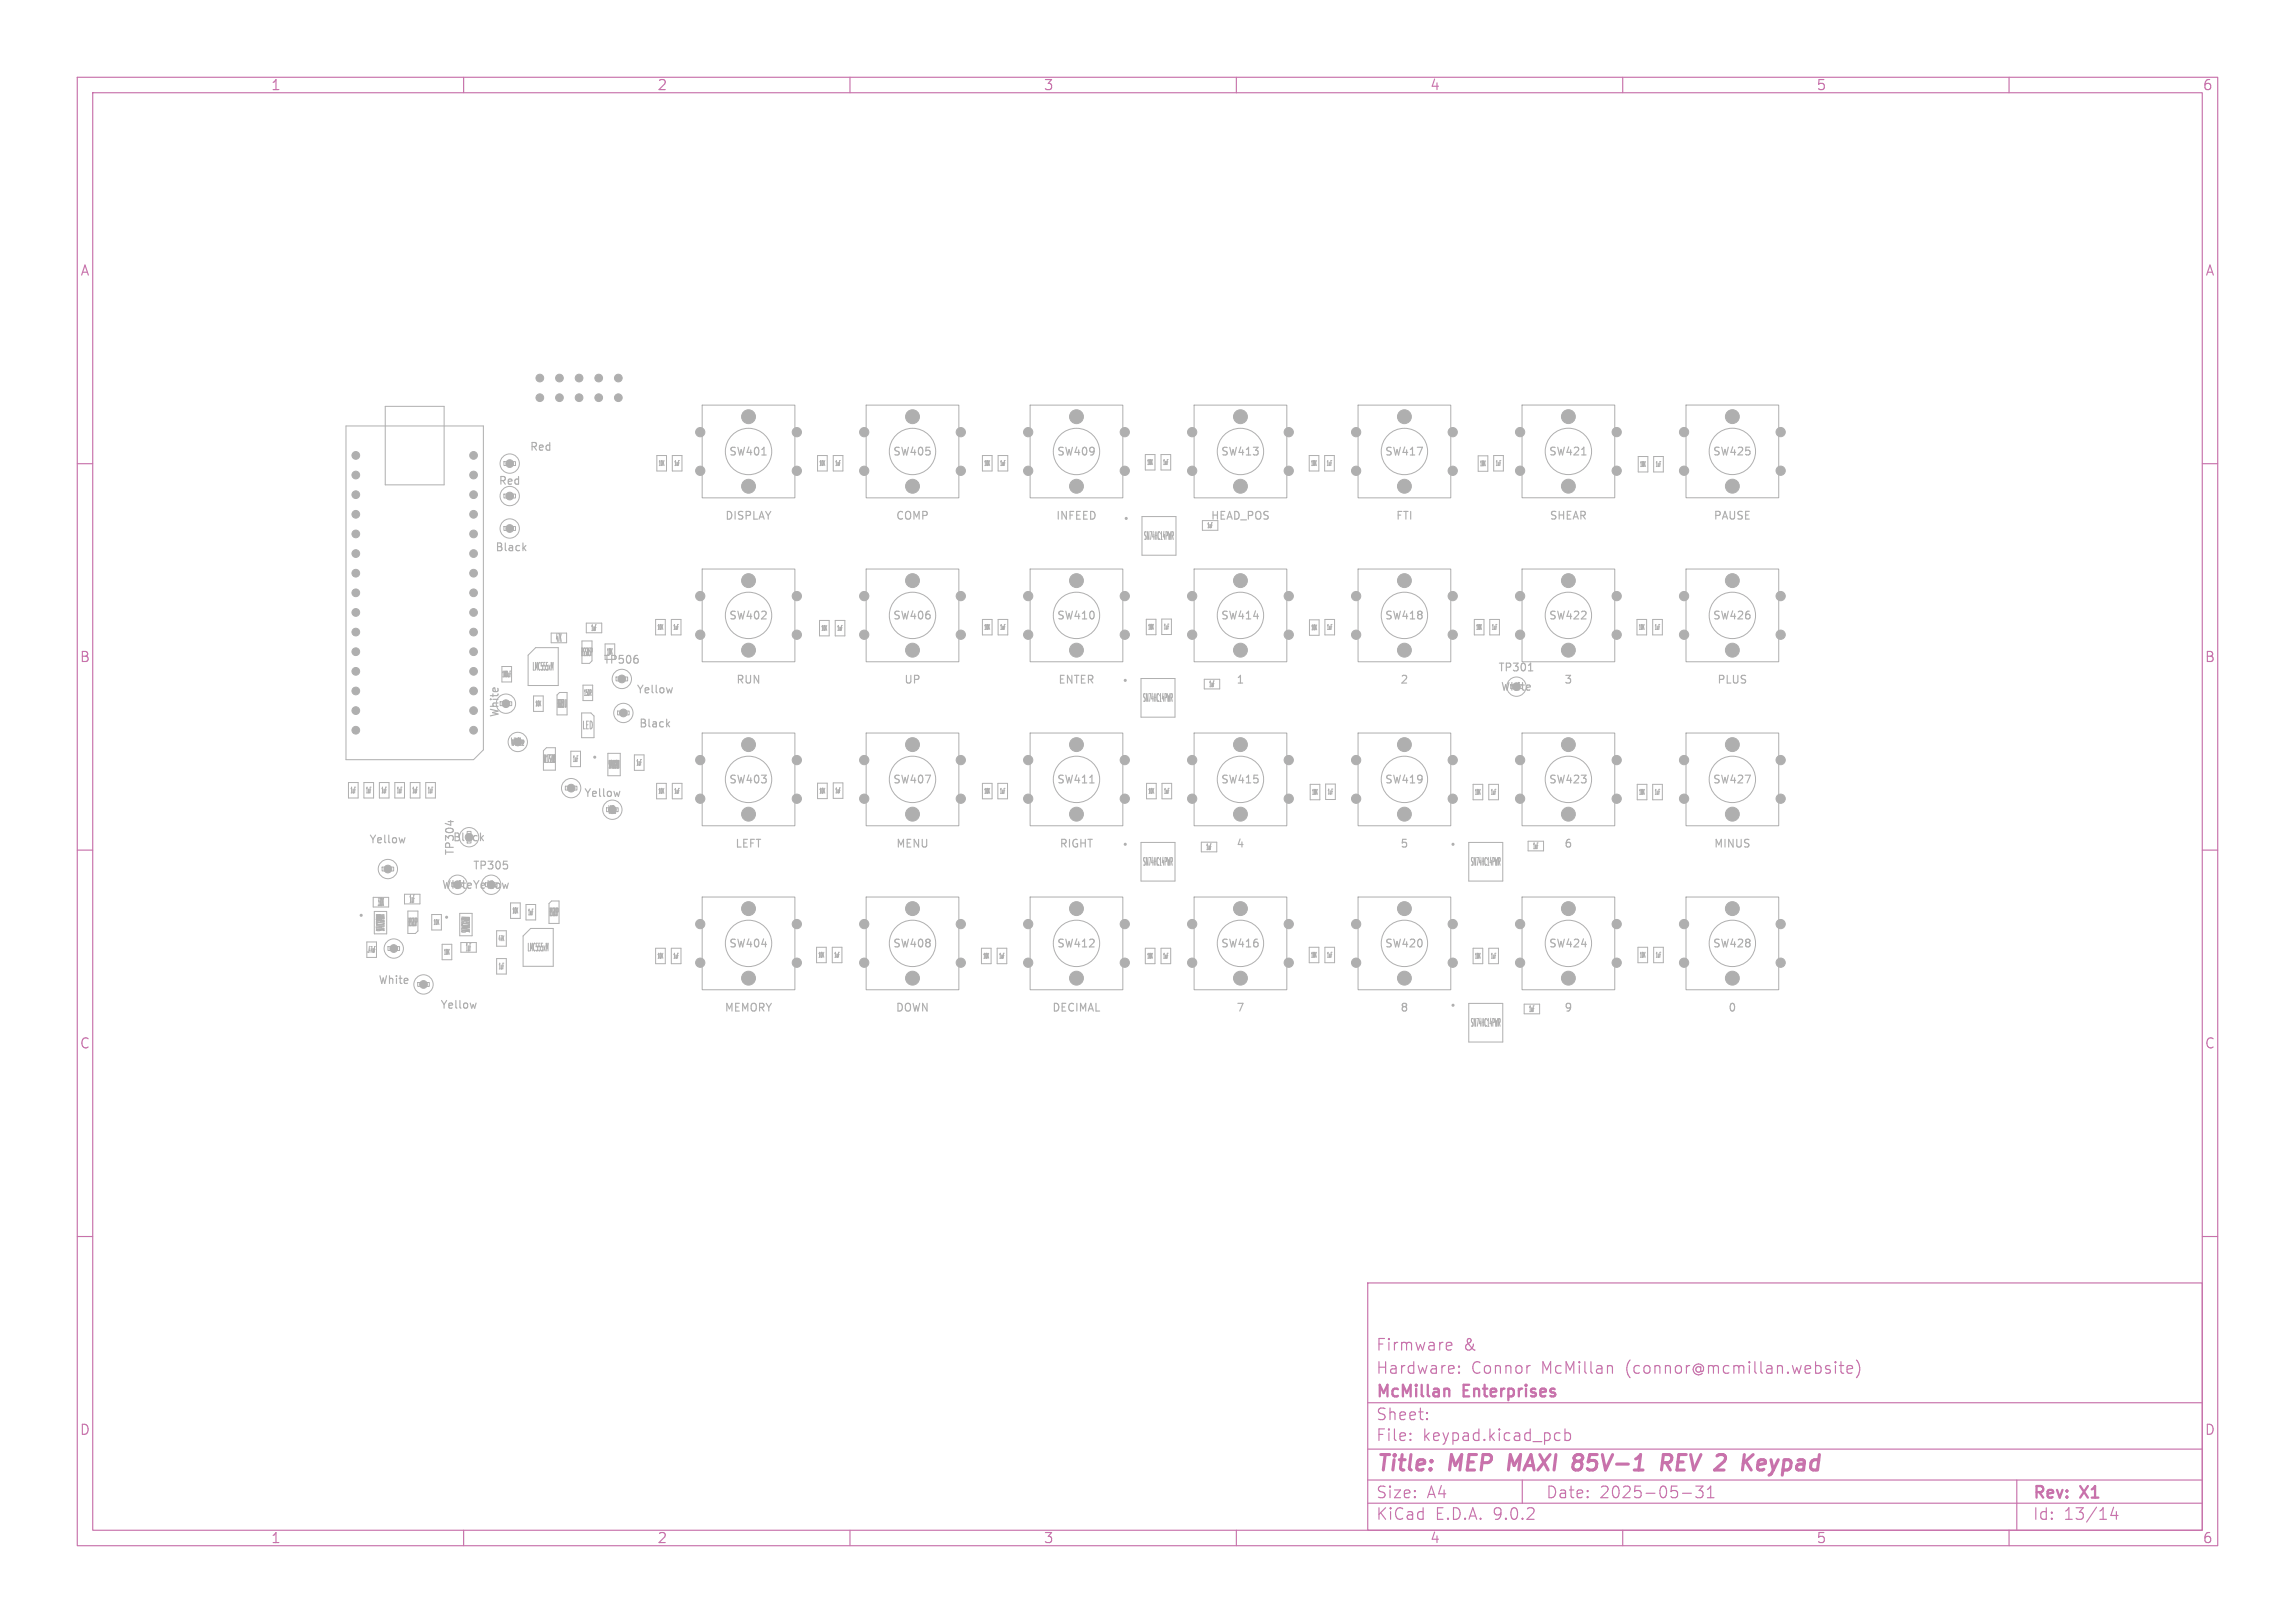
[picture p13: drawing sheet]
<svg xmlns="http://www.w3.org/2000/svg" width="297mm" height="210mm" viewBox="0 0 297 210" stroke-linecap="round" stroke-linejoin="round" font-family="sans-serif">
<defs><g id="words">
<g font-size="2.8" fill="#c872ab">
<text x="178" y="190.9">Title:</text>
<text x="187.7" y="190.9">MEP</text>
<text x="196.1" y="190.9">MAXI</text>
<text x="205.3" y="190.9">85V-1</text>
<text x="217.5" y="190.9">REV 2</text>
<text x="229.6" y="190.9">Keypad</text>
</g>
<g font-size="2.1" fill="#c872ab">
<text x="178" y="178">Hardware:</text>
<text x="178" y="175">Firmware</text>
<text x="189.4" y="175">&amp;</text>
<text x="190.4" y="178">Connor</text>
<text x="199.5" y="178">McMillan</text>
<text x="210.5" y="178">(connor@mcmillan.website)</text>
<text x="178" y="184">Sheet:</text>
<text x="178" y="181.2">McMillan</text>
<text x="189.5" y="181.2">Enterprises</text>
<text x="178" y="186.7">File:</text>
<text x="184.1" y="186.7">keypad.kicad_pcb</text>
<text x="178" y="196.9">KiCad</text>
<text x="178" y="194.1">Size:</text>
<text x="184.7" y="194.1">A4</text>
<text x="185.7" y="196.9">E.D.A.</text>
<text x="193.3" y="196.9">9.0.2</text>
<text x="200" y="194.1">Date:</text>
<text x="207" y="194.1">2025-05-31</text>
<text x="263" y="194.3">Rev:</text>
<text x="263" y="196.9">Id:</text>
<text x="267.1" y="196.9">13/14</text>
<text x="269.4" y="194.3">X1</text>
</g>
<g font-size="1.8" fill="#c872ab">
<text x="35" y="11.9">1</text>
<text x="85" y="11.9">2</text>
<text x="135" y="11.9">3</text>
<text x="185" y="11.9">4</text>
<text x="235" y="11.9">5</text>
<text x="285" y="11.9">6</text>
<text x="10.3" y="35.9">A</text>
<text x="285.4" y="35.9">A</text>
<text x="10.3" y="85.9">B</text>
<text x="285.3" y="85.9">B</text>
<text x="10.3" y="135.9">C</text>
<text x="285.3" y="135.9">C</text>
<text x="10.3" y="185.9">D</text>
<text x="285.3" y="185.9">D</text>
<text x="35" y="199.9">1</text>
<text x="85" y="199.9">2</text>
<text x="135" y="199.9">3</text>
<text x="185" y="199.9">4</text>
<text x="235" y="199.9">5</text>
<text x="285" y="199.9">6</text>
</g>
<g font-size="1.4" fill="#afafaf">
<text x="68.5" y="58.5">Red</text>
<text x="94.3" y="59.1">SW401</text>
<text x="115.5" y="59.1">SW405</text>
<text x="136.7" y="59.1">SW409</text>
<text x="157.9" y="59.1">SW413</text>
<text x="179.1" y="59.1">SW417</text>
<text x="200.4" y="59.1">SW421</text>
<text x="221.6" y="59.1">SW425</text>
<text x="64.5" y="62.9">Red</text>
<text x="64" y="71.5">Black</text>
<text x="93.8" y="67.4">DISPLAY</text>
<text x="115.9" y="67.4">COMP</text>
<text x="136.6" y="67.4">INFEED</text>
<text x="148" y="70">SN74HC14PWR</text>
<text x="156.6" y="67.4">HEAD_POS</text>
<text x="180.6" y="67.4">FTI</text>
<text x="200.5" y="67.4">SHEAR</text>
<text x="221.7" y="67.4">PAUSE</text>
<text x="71.9" y="83.1">47K</text>
<text x="94.3" y="80.4">SW402</text>
<text x="115.5" y="80.4">SW406</text>
<text x="136.7" y="80.4">SW410</text>
<text x="157.9" y="80.4">SW414</text>
<text x="179.1" y="80.4">SW418</text>
<text x="200.4" y="80.4">SW422</text>
<text x="221.6" y="80.4">SW426</text>
<text x="68.8" y="86.9">LMC555xM</text>
<text x="75.2" y="85">BSS83P</text>
<text x="78" y="86.1">TP506</text>
<text x="82.3" y="89.9">Yellow</text>
<text x="95.2" y="88.7">RUN</text>
<text x="116.9" y="88.7">UP</text>
<text x="136.9" y="88.7">ENTER</text>
<text x="159.9" y="88.7">1</text>
<text x="181.1" y="88.7">2</text>
<text x="193.8" y="87.1">TP301</text>
<text x="194.1" y="89.6">White</text>
<text x="202.4" y="88.7">3</text>
<text x="222.2" y="88.7">PLUS</text>
<text x="64.7" y="92.9" transform="rotate(-90 64.7 92.9)">White</text>
<text x="72.1" y="91.6">BSS138 JI</text>
<text x="75.3" y="94.5">LED</text>
<text x="82.6" y="94.3">Black</text>
<text x="147.8" y="90.9">SN74HC14PWR</text>
<text x="66" y="96.7">White</text>
<text x="70.3" y="98.8">NL17SZ08</text>
<text x="78.8" y="99.5">SN74LVC2G14DBV</text>
<text x="94.3" y="101.6">SW403</text>
<text x="115.5" y="101.6">SW407</text>
<text x="136.7" y="101.6">SW411</text>
<text x="157.9" y="101.6">SW415</text>
<text x="179.1" y="101.6">SW419</text>
<text x="200.4" y="101.6">SW423</text>
<text x="221.6" y="101.6">SW427</text>
<text x="75.5" y="103.3">Yellow</text>
<text x="78.7" y="105.4">White</text>
<text x="47.7" y="109.3">Yellow</text>
<text x="58.5" y="109.1">Black</text>
<text x="58.9" y="110.8" transform="rotate(-90 58.9 110.8)">TP304</text>
<text x="61.1" y="112.7">TP305</text>
<text x="95.1" y="109.9">LEFT</text>
<text x="115.9" y="109.9">MENU</text>
<text x="137" y="109.9">RIGHT</text>
<text x="147.8" y="112.1">SN74HC14PWR</text>
<text x="159.9" y="109.9">4</text>
<text x="181.1" y="109.9">5</text>
<text x="190.3" y="112.1">SN74HC14PWR</text>
<text x="202.4" y="109.9">6</text>
<text x="221.7" y="109.9">MINUS</text>
<text x="48.9" y="117.3">330K</text>
<text x="52.8" y="119.9">BSS83P</text>
<text x="52.9" y="116.9">1uF</text>
<text x="57.1" y="115.2">White Yellow</text>
<text x="71.1" y="118.6">BSS83P</text>
<text x="49.8" y="120.5" transform="rotate(-90 49.8 120.5)">SN74LVC2G14DBVR</text>
<text x="60.2" y="123.2">1uF</text>
<text x="60.9" y="120.7" transform="rotate(-90 60.9 120.7)">SN74LVC2G14DBV</text>
<text x="68.2" y="123.2">LMC555xM</text>
<text x="94.3" y="122.8">SW404</text>
<text x="115.5" y="122.8">SW408</text>
<text x="136.7" y="122.8">SW412</text>
<text x="157.9" y="122.8">SW416</text>
<text x="179.1" y="122.8">SW420</text>
<text x="200.4" y="122.8">SW424</text>
<text x="221.6" y="122.8">SW428</text>
<text x="48.9" y="127.5">White</text>
<text x="56.9" y="130.7">Yellow</text>
<text x="93.7" y="131.1">MEMORY</text>
<text x="115.8" y="131.1">DOWN</text>
<text x="136.1" y="131.1">DECIMAL</text>
<text x="159.9" y="131.1">7</text>
<text x="181.1" y="131.1">8</text>
<text x="202.4" y="131.1">9</text>
<text x="223.6" y="131.1">0</text>
<text x="190.3" y="133">SN74HC14PWR</text>
</g>
<g font-size="1" fill="#afafaf">
<text x="76.5" y="81.7">1uF</text>
<text x="64.9" y="87.7">100uF</text>
<text x="78.5" y="84.8">10K</text>
<text x="156.4" y="89">1uF</text>
<text x="75.5" y="90.1">150R</text>
<text x="74.1" y="98.7">1uF</text>
<text x="82.3" y="99.1">1uF</text>
<text x="45.3" y="102.7">1uF</text>
<text x="47.3" y="102.7">1uF</text>
<text x="49.3" y="102.7">1uF</text>
<text x="51.3" y="102.7">1uF</text>
<text x="53.3" y="102.7">1uF</text>
<text x="55.3" y="102.7">1uF</text>
<text x="156.1" y="110.1">1uF</text>
<text x="198.3" y="109.9">1uF</text>
<text x="66.3" y="118.3">10K</text>
<text x="68.3" y="118.5">1uF</text>
<text x="47.5" y="123.4">.47uF</text>
<text x="64.5" y="125.5">1uF</text>
<text x="197.8" y="131">1uF</text>
</g>
<g font-size=".9" fill="#afafaf">
<text x="85.2" y="60.4">10K</text>
<text x="87.2" y="60.4">1uF</text>
<text x="106" y="60.4">10K</text>
<text x="108" y="60.4">1uF</text>
<text x="127.3" y="60.4">10K</text>
<text x="129.4" y="60.4">1uF</text>
<text x="148.4" y="60.2">10K</text>
<text x="150.5" y="60.2">1uF</text>
<text x="169.6" y="60.4">10K</text>
<text x="171.6" y="60.4">1uF</text>
<text x="191.5" y="60.4">10K</text>
<text x="193.5" y="60.4">1uF</text>
<text x="212.2" y="60.5">10K</text>
<text x="214.2" y="60.5">1uF</text>
<text x="156.2" y="68.4">1uF</text>
<text x="85" y="81.6">10K</text>
<text x="87.1" y="81.6">1uF</text>
<text x="106.2" y="81.7">10K</text>
<text x="108.3" y="81.7">1uF</text>
<text x="127.3" y="81.6">10K</text>
<text x="129.4" y="81.6">1uF</text>
<text x="148.5" y="81.5">10K</text>
<text x="150.6" y="81.5">1uF</text>
<text x="169.7" y="81.6">10K</text>
<text x="171.7" y="81.6">1uF</text>
<text x="191" y="81.6">10K</text>
<text x="193" y="81.6">1uF</text>
<text x="212" y="81.6">10K</text>
<text x="214.1" y="81.6">1uF</text>
<text x="69.2" y="91.5">10K</text>
<text x="85.2" y="102.8">10K</text>
<text x="87.2" y="102.8">1uF</text>
<text x="106" y="102.8">10K</text>
<text x="108" y="102.7">1uF</text>
<text x="127.3" y="102.8">10K</text>
<text x="129.4" y="102.8">1uF</text>
<text x="148.6" y="102.8">10K</text>
<text x="150.6" y="102.8">1uF</text>
<text x="169.7" y="102.9">10K</text>
<text x="171.8" y="102.9">1uF</text>
<text x="190.8" y="102.9">10K</text>
<text x="192.9" y="102.9">1uF</text>
<text x="212.1" y="102.9">10K</text>
<text x="214.1" y="102.9">1uF</text>
<text x="56.1" y="119.8">10K</text>
<text x="57.4" y="123.6">10K</text>
<text x="64.5" y="121.9">47K</text>
<text x="85" y="124.1">10K</text>
<text x="87.1" y="124.1">1uF</text>
<text x="105.9" y="124">10K</text>
<text x="107.9" y="124">1uF</text>
<text x="127.2" y="124.1">10K</text>
<text x="129.3" y="124.1">1uF</text>
<text x="148.4" y="124.1">10K</text>
<text x="150.5" y="124.1">1uF</text>
<text x="169.6" y="124">10K</text>
<text x="171.7" y="124">1uF</text>
<text x="190.8" y="124.1">10K</text>
<text x="192.9" y="124.1">1uF</text>
<text x="212.2" y="124">10K</text>
<text x="214.2" y="124">1uF</text>
</g>
</g></defs>
<g fill="none" stroke="#c872ab" stroke-width=".15">
<path d="M10 10h277v190h-277zM12 12h273v186h-273zM60 10v2M110 10v2M160 10v2M210 10v2M260 10v2M10 60h2M285 60h2M10 110h2M285 110h2M10 160h2"/>
<path d="M177 166h108v32h-108zM187.2 174.6l.2 .1 .4-.1M187.2 173.8l.5-.1 .1 .1 .1 .3-.7 .1M188.8 177.6h.1l-.1 .1M188.8 177.6h-.1l.1 .1M188.8 176.8v.1M188.8 177.6v.1M188.8 176.8h.1l-.1 .1M188.8 176.8h-.1l.1 .1M197.9 176.7h.1M208.2 176.7l.4 .1 .1 .1v.8M237.5 176.2v.1"/>
<path d="M237.5 176.7v1M237.5 176.2l.1 .1h-.1M238 176.7h.6M238.2 176.2v1.3l.1 .1 .3 .1M239 177.2l.7-.1v-.3l-.5-.1-.2 .2 .1 .7 .1 .1 .5-.1M240.2 176a1.72 1.72 0 0 1 0 2.3M285 160h2M60 198v2M110 198v2M160 198v2M177 194.5h108M177 191.5h108"/>
<path d="M177 187.5h108M177 181.5h108M182.5 186.3h.1l-.1 .1M182.5 186.3v.1M182.5 185.5v.1M182.5 185.5h.1l-.1 .1M184.7 183.6v.1M184.7 183.6h-.1l.1 .1M184.7 182.8v.1M184.7 182.8h-.1l.1 .1M197 191.5v3M201.3 186.3l.2 .1 .4-.1"/>
<path d="M201.3 185.5l.2-.1 .4 .1M202.5 185.5l.5-.1 .2 .3v.4l-.1 .2-.1 .1-.5-.1M202.5 184.9v1.5M210 198v2M217.7 193.2h1.2M219.5 192.3h.9l-.5 .6a.41 .41 0 0 1 .5 .3v.3l-.2 .2-.5 .1-.2-.1M221 193.8h.8M221 192.7l.4-.4v1.5M260 198v2M261 191.5v6.5M273.5 195l-.3 1.1h.9M273.9 195.6v1"/>
</g>
<path d="M195.5 188.2l-.3 2M204 189.1h.4M204.1 188.2h.4M204.4 189.1l.2 .1M204.6 190l-.3 .2M204.6 189l-.2 .1M215.1 189.3h.8a.55 .55 0 0 0 .4-.5 .55 .55 0 0 0-.3-.6h-.7l-.3 2M215.6 189.3l.6 .9M227.8 188.9l.6 .1 .1 .4-1 .1M228.3 190.1l-.6 .1" fill="none" stroke="#c872ab" stroke-width=".4"/>
<path d="M187.3 179.7l.3 .2v.8" fill="none" stroke="#c872ab" stroke-width=".3"/>
<g fill="none" stroke="#afafaf" stroke-width=".15">
<path d="M98.6 58.9h.6M204.7 58.9h.6M67.8 70.9l.3 .4M68.1 70.6l-.4 .4M82.5 85.3v.4M86.4 93.7l.3 .4M86.7 93.4l-.4 .4M87 89l-.2 .7M197.8 86.8h.6M52.4 108.4l-.2 .7M58.3 106.2v.6M62.3 108.4l.3 .4"/>
<path d="M62.6 108.1l-.4 .4M65.6 111.9v.4M65.8 114.3l-.2 .6M80.2 102.4l-.2 .7M141 101.3h.6M61.6 129.8l-.2 .7"/>
</g>
<g fill="none" stroke="#afafaf" stroke-width=".13">
<path d="M44.8 55.1h17.8v41.9l-1.3 1.3h-16.5zM49.9 52.6h7.6v10.1h-7.6zM65.2 59.7h1.5v.5h-1.5zM85 58.9h1.3v2h-1.3zM87 58.9h1.3v2h-1.3zM90.9 52.4h12v12h-12zM105.8 58.9h1.3v2h-1.3zM107.8 58.9h1.3v2h-1.3zM112.1 52.4h12v12h-12zM127.1 58.9h1.3v2h-1.3zM129.2 58.9h1.2v2h-1.2zM133.3 52.4h12v12h-12z"/>
<path d="M148.2 58.8h1.3v2h-1.3zM150.3 58.8h1.2v2h-1.2zM154.5 52.4h12v12h-12zM169.4 58.9h1.3v2h-1.3zM171.4 58.9h1.3v2h-1.3zM175.7 52.4h12v12h-12zM191.3 59h1.2v2h-1.2zM193.3 58.9h1.3v2h-1.3zM197 52.4h12v12h-12zM212 59.1h1.3v2h-1.3zM214 59.1h1.3v2h-1.3zM218.2 52.4h12v12h-12z"/>
<path d="M65.2 68.1h1.5v.5h-1.5zM65.2 63.9h1.5v.5h-1.5zM90.9 73.6h12v12h-12zM112.1 73.6h12v12h-12zM133.3 73.6h12v12h-12zM147.8 66.8h4.4v5h-4.4zM154.5 73.6h12v12h-12zM155.6 67.4h2v1.2h-2zM175.7 73.6h12v12h-12zM197 73.6h12v12h-12zM218.2 73.6h12v12h-12zM64.7 90.8h1.5v.5h-1.5z"/>
<path d="M65 86.2h1.2v2h-1.2zM68.3 84.8l1-1h2.9v4.9h-3.9zM69 90.1h1.3v2h-1.3zM70.7 96.8h1.2v2.9h-1.6v-2.6zM71.3 81.9h2v1.3h-2zM72.1 89.9l.3-.3h1v2.9h-1.3zM73.9 97.2h1.2v2h-1.2zM75.3 92.3h1.2l.4 .4v2.8h-1.6zM75.3 82.9h1.3v2.6l-.3 .3h-1zM75.4 88.7h1.3v2h-1.3zM75.9 80.6h2v1.3h-2zM78.3 85.3v-2h1.3v2"/>
<path d="M78.7 97.5h1.6v2.9h-1.6zM79.7 87.6h1.5v.5h-1.5zM79.9 92h1.5v.5h-1.5zM82.1 97.7h1.2v2h-1.2zM84.8 80.2h1.3v2h-1.3zM86.9 80.2h1.2v2h-1.2zM90.9 94.9h12v12h-12zM106.1 80.3h1.2v2h-1.2zM108.1 80.3h1.2v2h-1.2zM112.1 94.9h12v12h-12zM127.1 80.2h1.3v2h-1.3zM129.2 80.2h1.2v2h-1.2z"/>
<path d="M133.3 94.9h12v12h-12zM147.7 87.8h4.4v5h-4.4zM148.3 80.1h1.3v2h-1.3zM150.3 80.1h1.3v2h-1.3zM154.5 94.9h12v12h-12zM155.8 87.9h2v1.2h-2zM169.5 80.2h1.2v2h-1.2zM171.5 80.2h1.2v2h-1.2zM175.7 94.9h12v12h-12zM190.8 80.2h1.2v2h-1.2zM192.8 80.2h1.2v2h-1.2zM197 94.9h12v12h-12z"/>
<path d="M211.8 80.2h1.3v2h-1.3zM213.9 80.2h1.2v2h-1.2zM218.2 94.9h12v12h-12zM45.1 101.3h1.2v2h-1.2zM47.1 101.3h1.2v2h-1.2zM48.3 116.1h2v1.3h-2zM49.1 101.3h1.2v2h-1.2zM49.4 112.2h1.5v.5h-1.5zM51.1 101.3h1.2v2h-1.2zM52.3 115.7h2v1.3h-2zM52.8 117.9h1.3v2.6l-.3 .3h-1zM53.1 101.3h1.2v2h-1.2z"/>
<path d="M55.1 101.3h1.2v2h-1.2zM55.9 118.3h1.2v2h-1.2zM66.1 116.8h1.2v2h-1.2zM68.1 117h1.2v2h-1.2zM71 116.9l.4-.3h.9v2.9h-1.3zM73.2 101.7h1.5v.5h-1.5zM85 101.4h1.2v2h-1.2zM87 101.4h1.3v2h-1.3zM90.9 116.1h12v12h-12zM105.8 101.3h1.3v2h-1.3zM107.8 101.3h1.3v2h-1.3zM112.1 116.1h12v12h-12z"/>
<path d="M127.1 101.4h1.3v2h-1.3zM129.1 101.4h1.3v2h-1.3zM133.3 116.1h12v12h-12zM147.7 109h4.4v5h-4.4zM148.4 101.4h1.2v2h-1.2zM150.4 101.4h1.2v2h-1.2zM154.5 116.1h12v12h-12zM155.5 109h2v1.2h-2zM169.6 101.5h1.2v2h-1.2zM171.6 101.5h1.2v2h-1.2zM175.7 116.1h12v12h-12zM190.1 109h4.4v5h-4.4z"/>
<path d="M190.6 101.5h1.3v2h-1.3zM192.7 101.5h1.2v2h-1.2zM197 116.1h12v12h-12zM197.8 108.8h2v1.3h-2zM211.9 101.5h1.2v2h-1.2zM213.9 101.5h1.2v2h-1.2zM218.2 116.1h12v12h-12zM47.5 121.9h1.2v2h-1.2zM48.4 120.8v-2.9h1.6v2.9M50.2 122.5h1.5v.5h-1.5zM54.1 127.1h1.5v.5h-1.5zM57.2 122.2h1.3v2h-1.3z"/>
<path d="M59.5 121.1v-2.9h1.6v2.9M59.6 122h2v1.2h-2zM64.3 120.4h1.2v2h-1.2zM64.3 124h1.2v2h-1.2zM67.7 121.1l1-1h2.9v4.9h-3.9zM84.8 122.7h1.3v2h-1.3zM86.9 122.7h1.2v2h-1.2zM105.7 122.6h1.2v2h-1.2zM107.7 122.6h1.3v2h-1.3zM127 122.7h1.3v2h-1.3zM129 122.7h1.3v2h-1.3zM148.2 122.7h1.3v2h-1.3z"/>
<path d="M150.3 122.7h1.2v2h-1.2zM169.4 122.6h1.3v2h-1.3zM171.5 122.6h1.2v2h-1.2zM190.1 129.8h4.4v5h-4.4zM190.6 122.7h1.3v2h-1.3zM192.7 122.7h1.2v2h-1.2zM197.2 129.9h2v1.3h-2zM212 122.6h1.2v2h-1.2zM214 122.6h1.3v2h-1.3z"/>
<circle cx="66" cy="60" r="1.25"/>
<circle cx="96.9" cy="58.4" r="3"/>
<circle cx="118.1" cy="58.4" r="3"/>
<circle cx="139.3" cy="58.4" r="3"/>
<circle cx="160.5" cy="58.4" r="3"/>
<circle cx="181.7" cy="58.4" r="3"/>
<circle cx="203" cy="58.4" r="3"/>
<circle cx="224.2" cy="58.4" r="3"/>
<circle cx="66" cy="64.2" r="1.25"/>
<circle cx="66" cy="68.4" r="1.25"/>
<circle cx="96.9" cy="79.6" r="3"/>
<circle cx="118.1" cy="79.6" r="3"/>
<circle cx="139.3" cy="79.6" r="3"/>
<circle cx="160.5" cy="79.6" r="3"/>
<circle cx="181.7" cy="79.6" r="3"/>
<circle cx="203" cy="79.6" r="3"/>
<circle cx="224.2" cy="79.6" r="3"/>
<circle cx="65.5" cy="91.1" r="1.25"/>
<circle cx="67" cy="96" r="1.25"/>
<circle cx="80.5" cy="87.9" r="1.25"/>
<circle cx="80.7" cy="92.3" r="1.25"/>
<circle cx="196.3" cy="88.8" r="1.25"/>
<circle cx="50.2" cy="112.4" r="1.25"/>
<circle cx="59.2" cy="114.5" r="1.25"/>
<circle cx="60.7" cy="108.3" r="1.25"/>
<circle cx="63.6" cy="114.5" r="1.25"/>
<circle cx="73.9" cy="102" r="1.25"/>
<circle cx="79.2" cy="104.8" r="1.25"/>
<circle cx="96.9" cy="100.8" r="3"/>
<circle cx="118.1" cy="100.8" r="3"/>
<circle cx="139.3" cy="100.8" r="3"/>
<circle cx="160.5" cy="100.8" r="3"/>
<circle cx="181.7" cy="100.8" r="3"/>
<circle cx="203" cy="100.8" r="3"/>
<circle cx="224.2" cy="100.8" r="3"/>
<circle cx="51" cy="122.7" r="1.25"/>
<circle cx="54.8" cy="127.4" r="1.25"/>
<circle cx="96.9" cy="122.1" r="3"/>
<circle cx="118.1" cy="122.1" r="3"/>
<circle cx="139.3" cy="122.1" r="3"/>
<circle cx="160.5" cy="122.1" r="3"/>
<circle cx="181.7" cy="122.1" r="3"/>
<circle cx="203" cy="122.1" r="3"/>
<circle cx="224.2" cy="122.1" r="3"/>
</g>
<g fill="none" stroke="#afafaf" stroke-width=".2">
<circle cx="145.7" cy="67.1" r=".1"/>
<circle cx="77" cy="98" r=".1"/>
<circle cx="145.6" cy="88" r=".1"/>
<circle cx="46.7" cy="118.4" r=".1"/>
<circle cx="57.8" cy="118.7" r=".1"/>
<circle cx="145.6" cy="109.2" r=".1"/>
<circle cx="188" cy="109.2" r=".1"/>
<circle cx="188" cy="130.1" r=".1"/>
</g>
<g fill="#afafaf" stroke="#afafaf" stroke-width=".13">
<circle cx="65.5" cy="91.1" r=".5"/>
<circle cx="230.4" cy="60.9" r=".6"/>
<circle cx="217.9" cy="60.9" r=".6"/>
<circle cx="230.4" cy="55.9" r=".6"/>
<circle cx="217.9" cy="55.9" r=".6"/>
<circle cx="224.2" cy="62.9" r=".9"/>
<circle cx="224.2" cy="53.9" r=".9"/>
<circle cx="209.2" cy="82.1" r=".6"/>
<circle cx="196.7" cy="82.1" r=".6"/>
<circle cx="209.2" cy="77.1" r=".6"/>
<circle cx="196.7" cy="77.1" r=".6"/>
<circle cx="203" cy="84.1" r=".9"/>
<circle cx="203" cy="75.1" r=".9"/>
<circle cx="103.1" cy="82.1" r=".6"/>
<circle cx="90.6" cy="82.1" r=".6"/>
<circle cx="103.1" cy="77.1" r=".6"/>
<circle cx="90.6" cy="77.1" r=".6"/>
<circle cx="96.9" cy="84.1" r=".9"/>
<circle cx="96.9" cy="75.1" r=".9"/>
<circle cx="145.6" cy="82.1" r=".6"/>
<circle cx="133.1" cy="82.1" r=".6"/>
<circle cx="145.6" cy="77.1" r=".6"/>
<circle cx="133.1" cy="77.1" r=".6"/>
<circle cx="139.3" cy="84.1" r=".9"/>
<circle cx="139.3" cy="75.1" r=".9"/>
<circle cx="124.3" cy="82.1" r=".6"/>
<circle cx="111.8" cy="82.1" r=".6"/>
<circle cx="124.3" cy="77.1" r=".6"/>
<circle cx="111.8" cy="77.1" r=".6"/>
<circle cx="118.1" cy="84.1" r=".9"/>
<circle cx="118.1" cy="75.1" r=".9"/>
<circle cx="188" cy="124.6" r=".6"/>
<circle cx="175.5" cy="124.6" r=".6"/>
<circle cx="188" cy="119.6" r=".6"/>
<circle cx="175.5" cy="119.6" r=".6"/>
<circle cx="181.7" cy="126.6" r=".9"/>
<circle cx="181.7" cy="117.6" r=".9"/>
<circle cx="145.6" cy="124.6" r=".6"/>
<circle cx="133.1" cy="124.6" r=".6"/>
<circle cx="145.6" cy="119.6" r=".6"/>
<circle cx="133.1" cy="119.6" r=".6"/>
<circle cx="139.3" cy="126.6" r=".9"/>
<circle cx="139.3" cy="117.6" r=".9"/>
<circle cx="166.8" cy="60.9" r=".6"/>
<circle cx="154.3" cy="60.9" r=".6"/>
<circle cx="166.8" cy="55.9" r=".6"/>
<circle cx="154.3" cy="55.9" r=".6"/>
<circle cx="160.5" cy="62.9" r=".9"/>
<circle cx="160.5" cy="53.9" r=".9"/>
<circle cx="188" cy="60.9" r=".6"/>
<circle cx="175.5" cy="60.9" r=".6"/>
<circle cx="188" cy="55.9" r=".6"/>
<circle cx="175.5" cy="55.9" r=".6"/>
<circle cx="181.7" cy="62.9" r=".9"/>
<circle cx="181.7" cy="53.9" r=".9"/>
<circle cx="46" cy="94.5" r=".5"/>
<circle cx="46" cy="91.9" r=".5"/>
<circle cx="46" cy="89.4" r=".5"/>
<circle cx="46" cy="86.9" r=".5"/>
<circle cx="46" cy="84.3" r=".5"/>
<circle cx="46" cy="81.8" r=".5"/>
<circle cx="46" cy="79.2" r=".5"/>
<circle cx="46" cy="76.7" r=".5"/>
<circle cx="46" cy="74.2" r=".5"/>
<circle cx="46" cy="71.6" r=".5"/>
<circle cx="46" cy="69.1" r=".5"/>
<circle cx="46" cy="66.5" r=".5"/>
<circle cx="46" cy="64" r=".5"/>
<circle cx="46" cy="61.5" r=".5"/>
<circle cx="46" cy="58.9" r=".5"/>
<circle cx="61.3" cy="58.9" r=".5"/>
<circle cx="61.3" cy="61.5" r=".5"/>
<circle cx="61.3" cy="64" r=".5"/>
<circle cx="61.3" cy="66.5" r=".5"/>
<circle cx="61.3" cy="69.1" r=".5"/>
<circle cx="61.3" cy="71.6" r=".5"/>
<circle cx="61.3" cy="74.2" r=".5"/>
<circle cx="61.3" cy="76.7" r=".5"/>
<circle cx="61.3" cy="79.2" r=".5"/>
<circle cx="61.3" cy="81.8" r=".5"/>
<circle cx="61.3" cy="84.3" r=".5"/>
<circle cx="61.3" cy="86.9" r=".5"/>
<circle cx="61.3" cy="89.4" r=".5"/>
<circle cx="61.3" cy="91.9" r=".5"/>
<circle cx="61.3" cy="94.5" r=".5"/>
<circle cx="166.8" cy="103.3" r=".6"/>
<circle cx="154.3" cy="103.3" r=".6"/>
<circle cx="166.8" cy="98.3" r=".6"/>
<circle cx="154.3" cy="98.3" r=".6"/>
<circle cx="160.5" cy="105.3" r=".9"/>
<circle cx="160.5" cy="96.3" r=".9"/>
<circle cx="80.7" cy="92.3" r=".5"/>
<circle cx="66" cy="68.4" r=".5"/>
<circle cx="124.3" cy="124.6" r=".6"/>
<circle cx="111.8" cy="124.6" r=".6"/>
<circle cx="124.3" cy="119.6" r=".6"/>
<circle cx="111.8" cy="119.6" r=".6"/>
<circle cx="118.1" cy="126.6" r=".9"/>
<circle cx="118.1" cy="117.6" r=".9"/>
<circle cx="145.6" cy="103.3" r=".6"/>
<circle cx="133.1" cy="103.3" r=".6"/>
<circle cx="145.6" cy="98.3" r=".6"/>
<circle cx="133.1" cy="98.3" r=".6"/>
<circle cx="139.3" cy="105.3" r=".9"/>
<circle cx="139.3" cy="96.3" r=".9"/>
<circle cx="50.2" cy="112.4" r=".5"/>
<circle cx="103.1" cy="103.3" r=".6"/>
<circle cx="90.6" cy="103.3" r=".6"/>
<circle cx="103.1" cy="98.3" r=".6"/>
<circle cx="90.6" cy="98.3" r=".6"/>
<circle cx="96.9" cy="105.3" r=".9"/>
<circle cx="96.9" cy="96.3" r=".9"/>
<circle cx="124.3" cy="103.3" r=".6"/>
<circle cx="111.8" cy="103.3" r=".6"/>
<circle cx="124.3" cy="98.3" r=".6"/>
<circle cx="111.8" cy="98.3" r=".6"/>
<circle cx="118.1" cy="105.3" r=".9"/>
<circle cx="118.1" cy="96.3" r=".9"/>
<circle cx="66" cy="64.2" r=".5"/>
<circle cx="230.4" cy="82.1" r=".6"/>
<circle cx="217.9" cy="82.1" r=".6"/>
<circle cx="230.4" cy="77.1" r=".6"/>
<circle cx="217.9" cy="77.1" r=".6"/>
<circle cx="224.2" cy="84.1" r=".9"/>
<circle cx="224.2" cy="75.1" r=".9"/>
<circle cx="73.9" cy="102" r=".5"/>
<circle cx="230.4" cy="124.6" r=".6"/>
<circle cx="217.9" cy="124.6" r=".6"/>
<circle cx="230.4" cy="119.6" r=".6"/>
<circle cx="217.9" cy="119.6" r=".6"/>
<circle cx="224.2" cy="126.6" r=".9"/>
<circle cx="224.2" cy="117.6" r=".9"/>
<circle cx="188" cy="82.1" r=".6"/>
<circle cx="175.5" cy="82.1" r=".6"/>
<circle cx="188" cy="77.1" r=".6"/>
<circle cx="175.5" cy="77.1" r=".6"/>
<circle cx="181.7" cy="84.1" r=".9"/>
<circle cx="181.7" cy="75.1" r=".9"/>
<circle cx="209.2" cy="60.9" r=".6"/>
<circle cx="196.7" cy="60.9" r=".6"/>
<circle cx="209.2" cy="55.9" r=".6"/>
<circle cx="196.7" cy="55.9" r=".6"/>
<circle cx="203" cy="62.9" r=".9"/>
<circle cx="203" cy="53.9" r=".9"/>
<circle cx="188" cy="103.3" r=".6"/>
<circle cx="175.5" cy="103.3" r=".6"/>
<circle cx="188" cy="98.3" r=".6"/>
<circle cx="175.5" cy="98.3" r=".6"/>
<circle cx="181.7" cy="105.3" r=".9"/>
<circle cx="181.7" cy="96.3" r=".9"/>
<circle cx="51" cy="122.7" r=".5"/>
<circle cx="103.1" cy="124.6" r=".6"/>
<circle cx="90.6" cy="124.6" r=".6"/>
<circle cx="103.1" cy="119.6" r=".6"/>
<circle cx="90.6" cy="119.6" r=".6"/>
<circle cx="96.9" cy="126.6" r=".9"/>
<circle cx="96.9" cy="117.6" r=".9"/>
<circle cx="124.3" cy="60.9" r=".6"/>
<circle cx="111.8" cy="60.9" r=".6"/>
<circle cx="124.3" cy="55.9" r=".6"/>
<circle cx="111.8" cy="55.9" r=".6"/>
<circle cx="118.1" cy="62.9" r=".9"/>
<circle cx="118.1" cy="53.9" r=".9"/>
<circle cx="66" cy="60" r=".5"/>
<circle cx="209.2" cy="124.6" r=".6"/>
<circle cx="196.7" cy="124.6" r=".6"/>
<circle cx="209.2" cy="119.6" r=".6"/>
<circle cx="196.7" cy="119.6" r=".6"/>
<circle cx="203" cy="126.6" r=".9"/>
<circle cx="203" cy="117.6" r=".9"/>
<circle cx="54.8" cy="127.4" r=".5"/>
<circle cx="145.6" cy="60.9" r=".6"/>
<circle cx="133.1" cy="60.9" r=".6"/>
<circle cx="145.6" cy="55.9" r=".6"/>
<circle cx="133.1" cy="55.9" r=".6"/>
<circle cx="139.3" cy="62.9" r=".9"/>
<circle cx="139.3" cy="53.9" r=".9"/>
<circle cx="209.2" cy="103.3" r=".6"/>
<circle cx="196.7" cy="103.3" r=".6"/>
<circle cx="209.2" cy="98.3" r=".6"/>
<circle cx="196.7" cy="98.3" r=".6"/>
<circle cx="203" cy="105.3" r=".9"/>
<circle cx="203" cy="96.3" r=".9"/>
<circle cx="230.4" cy="103.3" r=".6"/>
<circle cx="217.9" cy="103.3" r=".6"/>
<circle cx="230.4" cy="98.3" r=".6"/>
<circle cx="217.9" cy="98.3" r=".6"/>
<circle cx="224.2" cy="105.3" r=".9"/>
<circle cx="224.2" cy="96.3" r=".9"/>
<circle cx="166.8" cy="82.1" r=".6"/>
<circle cx="154.3" cy="82.1" r=".6"/>
<circle cx="166.8" cy="77.1" r=".6"/>
<circle cx="154.3" cy="77.1" r=".6"/>
<circle cx="160.5" cy="84.1" r=".9"/>
<circle cx="160.5" cy="75.1" r=".9"/>
<circle cx="103.1" cy="60.9" r=".6"/>
<circle cx="90.6" cy="60.9" r=".6"/>
<circle cx="103.1" cy="55.9" r=".6"/>
<circle cx="90.6" cy="55.9" r=".6"/>
<circle cx="96.9" cy="62.9" r=".9"/>
<circle cx="96.9" cy="53.9" r=".9"/>
<circle cx="166.8" cy="124.6" r=".6"/>
<circle cx="154.3" cy="124.6" r=".6"/>
<circle cx="166.8" cy="119.6" r=".6"/>
<circle cx="154.3" cy="119.6" r=".6"/>
<circle cx="160.5" cy="126.6" r=".9"/>
<circle cx="160.5" cy="117.6" r=".9"/>
<circle cx="80.5" cy="87.9" r=".5"/>
<circle cx="80" cy="51.5" r=".5"/>
<circle cx="80" cy="48.9" r=".5"/>
<circle cx="77.5" cy="51.5" r=".5"/>
<circle cx="77.5" cy="48.9" r=".5"/>
<circle cx="74.9" cy="51.5" r=".5"/>
<circle cx="74.9" cy="48.9" r=".5"/>
<circle cx="72.4" cy="51.5" r=".5"/>
<circle cx="72.4" cy="48.9" r=".5"/>
<circle cx="69.9" cy="51.5" r=".5"/>
<circle cx="69.9" cy="48.9" r=".5"/>
</g>
<use href="#words"/>
</svg>
